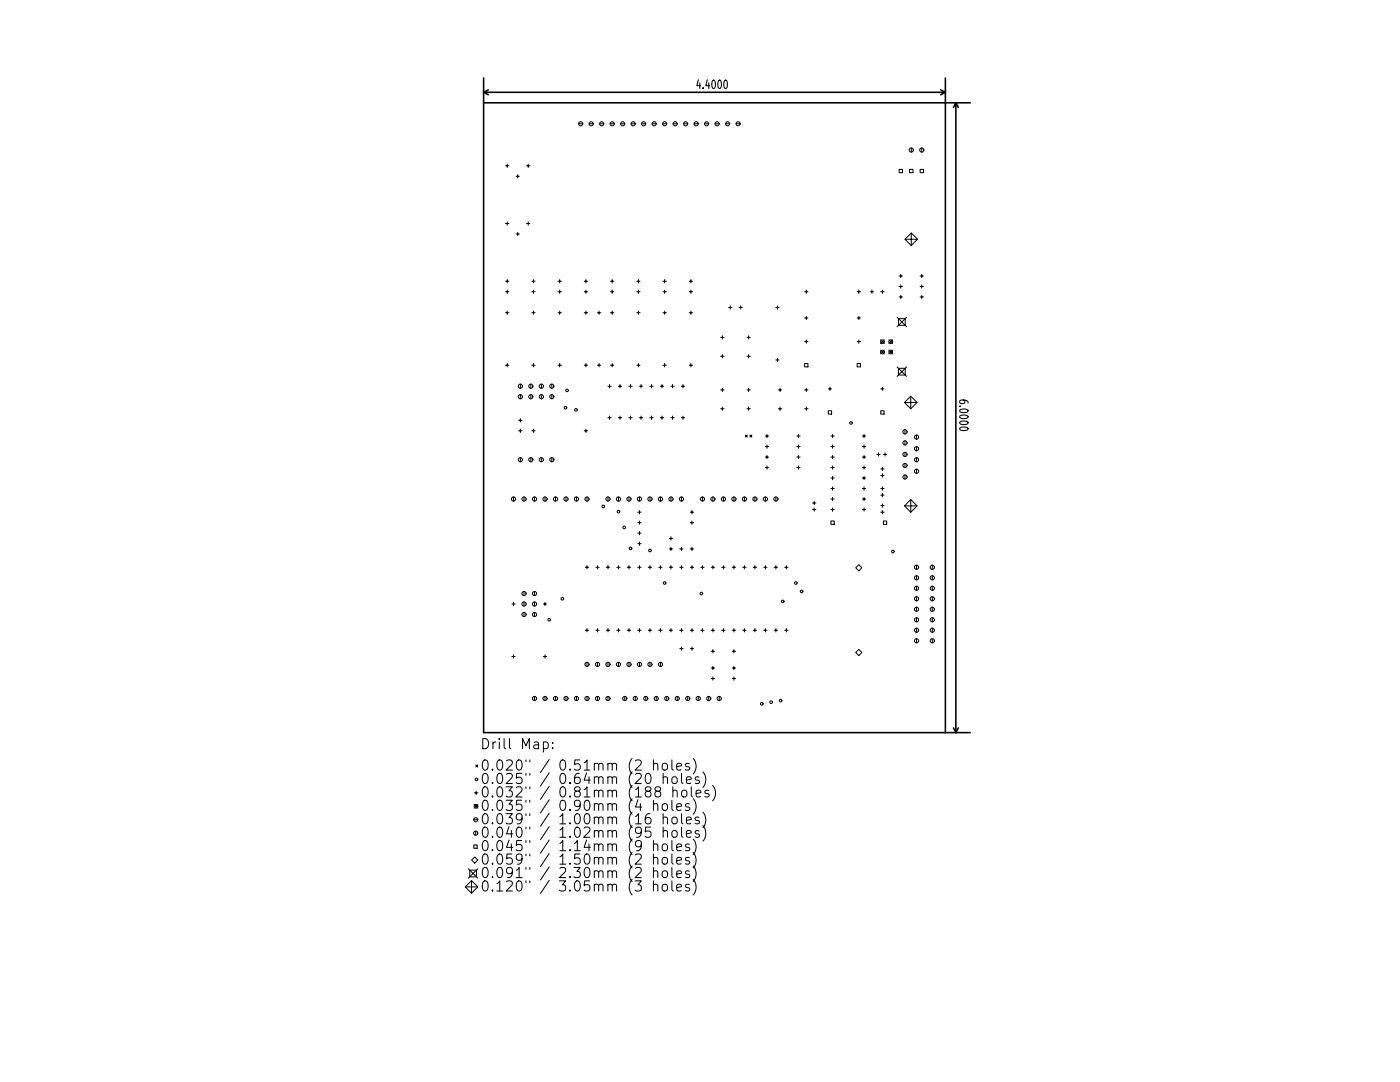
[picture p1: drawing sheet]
<svg xmlns="http://www.w3.org/2000/svg" width="279mm" height="216mm" viewBox="0 0 279 216" stroke-linecap="round" stroke-linejoin="round" font-family="sans-serif">
<g fill="none" stroke="#000" stroke-width=".21">
<path d="M139.4 15.9l-.3 1.2h.7M139.7 16.5v1.2M140.3 17.5v.2M141.2 15.9l-.3 1.2h.7M141.5 16.5v1.2M142.2 16.1l.3-.1a1.27 1.27 0 0 1 0 1.7 .99 .99 0 0 1-.3-1.6zM143.4 16.1l.3-.1a1.27 1.27 0 0 1 0 1.7 .99 .99 0 0 1-.3-1.6zM144.6 16.1l.3-.1a1.27 1.27 0 0 1 0 1.7 .99 .99 0 0 1-.3-1.6zM192.2 79.8l.4 .3-.1 .3-.3 .1-.6-.1v-.5a1.6 1.6 0 0 1 1.5 .2l.1 .3M191.5 81.1h.2M191.6 81.8a1.37 1.37 0 0 1 1.6 .1 .99 .99 0 0 1-1.5 .3l-.2-.2zM191.6 83a1.37 1.37 0 0 1 1.6 .1 .99 .99 0 0 1-1.5 .3l-.2-.2z"/>
<path d="M191.6 84.2a1.37 1.37 0 0 1 1.6 .1 .99 .99 0 0 1-1.5 .3l-.2-.2zM191.6 85.4a1.37 1.37 0 0 1 1.6 .1 .99 .99 0 0 1-1.5 .3l-.2-.2z"/>
</g>
<g fill="none" stroke="#000" stroke-width=".31">
<path d="M96.5 15.5v130.7h97.1M96.5 18.4h92.2M96.5 18.4l.9 .5M97.4 17.9l-.9 .5M187.7 17.9l1 .5M188.7 15.5v130.7M188.7 18.4l-1 .5M96.5 20.5h97.1M190.8 20.5v125.7M190.8 20.5l-.5 .9M190.8 20.5l.4 .9M190.3 145.3l.5 .9"/>
<path d="M191.2 145.3l-.4 .9"/>
</g>
<g fill="none" stroke="#000" stroke-width=".2">
<path d="M100.9 33.1h.7M101.2 32.7v.7M103 35.2h.7M103.3 34.8v.7M105.1 33.1h.7M105.4 32.7v.7M115.5 24.7h.8M117.6 24.7h.8M119.7 24.7h.8M121.8 24.7h.8M123.9 24.7h.8M126 24.7h.8"/>
<path d="M128 24.7h.9M130.1 24.7h.9M132.2 24.7h.9M134.3 24.7h.8M136.4 24.7h.8M138.5 24.7h.8M140.6 24.7h.8M142.7 24.7h.8M144.8 24.7h.8M146.9 24.7h.8M179.4 33.8h.7v.7h-.7zM181.5 33.8h.7v.7h-.7z"/>
<path d="M181.9 29.5v.9M183.6 33.8h.7v.7h-.7zM184 29.5v.9M100.9 44.6h.7M100.9 56.1h.7M100.9 58.2h.7M101.2 44.3v.6M101.2 55.8v.7M101.2 57.9v.6M103 46.7h.7M103.3 46.4v.6M105.1 44.6h.7"/>
<path d="M105.4 44.3v.6M106.1 56.1h.7M106.1 58.2h.7M106.5 55.8v.7M106.5 57.9v.6M111.4 56.1h.6M111.4 58.2h.6M111.7 55.8v.7M111.7 57.9v.6M116.6 56.1h.7M116.6 58.2h.7M116.9 55.8v.7"/>
<path d="M116.9 57.9v.6M121.8 56.1h.7M121.8 58.2h.7M122.2 55.8v.7M122.2 57.9v.6M127.1 56.1h.6M127.1 58.2h.6M127.4 55.8v.7M127.4 57.9v.6M132.3 56.1h.7M132.3 58.2h.7M132.6 55.8v.7"/>
<path d="M132.6 57.9v.6M137.5 56.1h.7M137.5 58.2h.7M137.9 55.8v.7M137.9 57.9v.6M160.6 58.2h.7M160.9 57.9v.6M171.1 58.2h.6M171.4 57.9v.6M173.7 58.2h.6M174 57.9v.6M175.8 58.2h.6"/>
<path d="M176.1 57.9v.6M179.4 55.1h.7M179.4 57.2h.7M179.4 59.3h.7M179.8 54.7v.7M179.8 56.8v.7M179.8 58.9v.7M180.6 47.7h2.5M181.9 46.5l1.2 1.2-1.2 1.3-1.3-1.3zM181.9 46.5v2.5M183.6 55.1h.7M183.6 57.2h.7"/>
<path d="M183.6 59.3h.7M184 54.7v.7M184 56.8v.7M184 58.9v.7M100.9 62.4h.7M100.9 72.9h.7M101.2 62.1v.6M101.2 72.5v.7M103.8 76.6v.9M103.8 78.7v.9M105.9 76.6v.9M105.9 78.7v.9"/>
<path d="M106.1 62.4h.7M106.1 72.9h.7M106.5 62.1v.6M106.5 72.5v.7M108 76.6v.9M108 78.7v.9M110.1 76.6v.9M110.1 78.7v.9M111.4 62.4h.6M111.4 72.9h.6M111.7 62.1v.6M111.7 72.5v.7"/>
<path d="M116.6 62.4h.7M116.6 72.9h.7M116.9 62.1v.6M116.9 72.5v.7M119.2 62.4h.7M119.2 72.9h.7M119.6 62.1v.6M119.6 72.5v.7M121.3 77.1h.7M121.6 76.7v.7M121.8 62.4h.7M121.8 72.9h.7"/>
<path d="M122.2 62.1v.6M122.2 72.5v.7M123.4 77.1h.7M123.7 76.7v.7M125.5 77.1h.7M125.8 76.7v.7M127.1 62.4h.6M127.1 72.9h.6M127.4 62.1v.6M127.4 72.5v.7M127.6 77.1h.7M127.9 76.7v.7"/>
<path d="M129.7 77.1h.7M130 76.7v.7M131.8 77.1h.7M132.1 76.7v.7M132.3 62.4h.7M132.3 72.9h.7M132.6 62.1v.6M132.6 72.5v.7M133.9 77.1h.7M134.2 76.7v.7M136 77.1h.6M136.3 76.7v.7"/>
<path d="M137.5 62.4h.7M137.5 72.9h.7M137.9 62.1v.6M137.9 72.5v.7M143.8 67.3h.7M143.8 71.1h.7M143.8 77.8h.7M144.2 67v.7M144.2 70.8v.6M144.2 77.5v.6M145.4 61.4h.7M145.7 61v.7"/>
<path d="M147.5 61.4h.7M147.8 61v.7M149.1 67.3h.6M149.1 71.1h.6M149.1 77.8h.6M149.4 67v.7M149.4 70.8v.6M149.4 77.5v.6M154.8 61.4h.7M154.8 71.8h.7M155.2 61v.7M155.2 71.5v.7"/>
<path d="M155.3 77.8h.7M155.7 77.5v.6M160.6 77.8h.7M160.6 63.4h.7M160.6 68.2h.7M160.6 72.5h.7v.7h-.7zM160.9 63.1v.7M160.9 67.8v.7M160.9 77.5v.6M165.3 77.6h.7M165.6 77.3v.6M171.1 63.4h.6"/>
<path d="M171.1 68.2h.6M171.1 72.5h.6v.7h-.6zM171.4 63.1v.7M171.4 67.8v.7M175.7 67.8l.8 .7M175.7 69.9l.8 .7M175.8 77.6h.6M176.1 77.3v.6M176.5 67.8l-.8 .7M176.5 69.9l-.8 .7M177.4 67.8l.7 .7M177.4 69.9l.7 .7"/>
<path d="M178.1 67.8l-.7 .7M178.1 69.9l-.7 .7M179 73.2l1.9 1.9M179 63.3l1.9 1.9M179.3 63.6h1.4v1.3h-1.4zM179.3 73.5h1.4v1.3h-1.4zM180.9 63.3l-1.9 1.9M180.9 73.2l-1.9 1.9M181.8 79.1v2.5M102.5 99.2v.8M103.5 83.9h.7M103.5 86h.7"/>
<path d="M103.8 83.5v.7M103.8 85.6v.7M103.8 91.3v.8M104.6 99.2v.8M105.9 91.3v.8M106.1 86h.7M106.5 85.6v.7M106.7 99.2v.8M108 91.3v.8M108.8 99.2v.8M110.1 91.3v.8M110.9 99.2v.8"/>
<path d="M113 99.2v.8M115 99.2v.8M116.6 86h.7M116.9 85.6v.7M117.1 99.2v.8M121.3 83.3h.7M121.3 99.2v.8M121.6 83v.7M123.4 83.3h.7M123.4 99.2v.8M123.7 83v.7M125.5 83.3h.7"/>
<path d="M125.5 99.2v.8M125.8 83v.7M127.6 83.3h.7M127.6 99.2v.8M127.9 83v.7M129.7 83.3h.7M129.7 99.2v.8M130 83v.7M131.8 83.3h.7M131.8 99.2v.8M132.1 83v.7M133.9 83.3h.7"/>
<path d="M133.9 99.2v.8M134.2 83v.7M136 83.3h.6M136 99.2v.8M136.3 83v.7M140.2 99.2v.8M142.3 99.2v.8M143.8 81.6h.7M144.2 81.2v.7M144.4 99.2v.8M146.5 99.2v.8M148.6 99.2v.8"/>
<path d="M148.7 86.8l.5 .4M149.1 81.6h.6M149.2 86.8l-.5 .4M149.4 81.2v.7M149.6 86.8l.5 .4M150.1 86.8l-.5 .4M150.7 99.2v.8M152.7 87h.7M152.7 89.1h.7M152.7 91.2h.7M152.7 93.3h.7M152.8 99.2v.8"/>
<path d="M153.1 86.7v.6M153.1 88.8v.6M153.1 90.9v.6M153.1 93v.6M154.8 99.2v.8M155.3 81.6h.7M155.7 81.2v.7M159 87h.7M159 89.1h.7M159 91.2h.7M159 93.3h.7M159.3 86.7v.6"/>
<path d="M159.3 88.8v.6M159.3 90.9v.6M159.3 93v.6M160.6 81.6h.7M160.9 81.2v.7M165.3 82h.7v.6h-.7zM165.8 87h.7M165.8 89.1h.7M165.8 91.2h.7M165.8 93.3h.7M165.8 95.4h.7M165.8 97.5h.7"/>
<path d="M165.8 99.6h.7M166.2 86.7v.6M166.2 88.8v.6M166.2 90.9v.6M166.2 93v.6M166.2 95.1v.6M166.2 97.2v.6M166.2 99.2v.7M172.1 87h.7M172.1 89.1h.7M172.1 91.2h.7M172.1 93.3h.7"/>
<path d="M172.1 95.4h.7M172.1 97.5h.7M172.1 99.6h.7M172.4 86.7v.6M172.4 88.8v.6M172.4 90.9v.6M172.4 93v.6M172.4 95.1v.6M172.4 97.2v.6M172.4 99.2v.7M175 90.7h.7M175.3 90.3v.7"/>
<path d="M175.8 97.5h.6M175.8 93.6h.6M175.8 94.9h.6M175.8 98.8h.6M175.8 82h.6v.6h-.6zM176.1 93.2v.7M176.1 94.5v.7M176.1 97.2v.6M176.1 98.5v.6M176.3 90.7h.7M176.6 90.3v.7M180.5 80.3l1.3-1.2 1.2 1.2-1.2 1.3z"/>
<path d="M180.5 80.3h2.5M180.6 85.8v.8M180.6 88v.8M180.6 90.3v.8M180.6 92.5v.8M180.6 94.8v.8M181.8 99.7v2.5M182.9 86.8v.8M182.9 89.1v.8M182.9 91.3v.8M182.9 93.6v.8M104.6 118v.8"/>
<path d="M106.7 118v.8M116.8 113.2h.7M117.1 112.9v.6M118.9 113.2h.7M119.2 112.9v.6M121 113.2h.7M121.3 112.9v.6M123.1 113.2h.7M123.4 112.9v.6M125.2 113.2h.7M125.5 112.9v.6M127.3 113.2h.7"/>
<path d="M127.3 102.2h.7M127.3 104.3h.7M127.3 106.4h.7M127.3 108.5h.7M127.6 101.9v.6M127.6 104v.6M127.6 106.1v.6M127.6 108.1v.7M127.6 112.9v.6M129.4 113.2h.6M129.7 112.9v.6M131.5 113.2h.6"/>
<path d="M131.8 112.9v.6M133.6 113.2h.6M133.6 107.4h.6M133.6 109.5h.6M133.9 107.1v.7M133.9 109.2v.7M133.9 112.9v.6M135.7 113.2h.6M135.7 109.5h.6M136 109.2v.7M136 112.9v.6M137.8 113.2h.6"/>
<path d="M137.8 102.2h.6M137.8 104.3h.6M137.8 109.5h.6M138.1 101.9v.6M138.1 104v.6M138.1 109.2v.7M138.1 112.9v.6M139.8 113.2h.7M140.2 112.9v.6M141.9 113.2h.7M142.3 112.9v.6M144 113.2h.7"/>
<path d="M144.4 112.9v.6M146.1 113.2h.7M146.5 112.9v.6M148.2 113.2h.7M148.6 112.9v.6M150.3 113.2h.7M150.7 112.9v.6M152.4 113.2h.7M152.8 112.9v.6M154.5 113.2h.7M154.8 112.9v.6M156.6 113.2h.7"/>
<path d="M156.9 112.9v.6M162.2 100.4h.6M162.2 101.7h.6M162.5 100v.7M162.5 101.3v.7M165.8 101.7h.7M165.8 104h.7v.6h-.7zM166.2 101.3v.7M171.4 112.7l.6 .6-.6 .6-.6-.6zM172.1 101.7h.7M172.4 101.3v.7M175.8 102.2h.6"/>
<path d="M175.8 100.9h.6M176.1 100.6v.6M176.1 101.9v.6M176.3 104h.7v.6h-.7zM180.5 100.9l1.3-1.2 1.2 1.2-1.2 1.3zM180.5 100.9h2.5M182.9 112.8v.8M182.9 114.9v.8M182.9 117v.8M182.9 119.1v.8M186.1 112.8v.8M186.1 114.9v.8"/>
<path d="M186.1 117v.8M186.1 119.1v.8M102.1 120.5h.7M102.1 131h.7M102.5 120.2v.7M102.5 130.7v.6M104.6 120.1v.8M104.6 122.2v.8M106.7 120.1v.8M106.7 122.2v.8M106.7 139v.8M108.4 120.5h.7"/>
<path d="M108.4 131h.7M108.8 120.2v.7M108.8 130.7v.6M108.8 139v.8M110.9 139v.8M113 139v.8M115 139v.8M116.8 125.8h.7M117.1 125.4v.7M117.1 132.2v.8M117.1 139v.8M118.9 125.8h.7"/>
<path d="M119.2 125.4v.7M119.2 132.2v.8M119.2 139v.8M121 125.8h.7M121.3 125.4v.7M121.3 132.2v.8M121.3 139v.8M123.1 125.8h.7M123.4 125.4v.7M123.4 132.2v.8M124.7 139v.8M125.2 125.8h.7"/>
<path d="M125.5 125.4v.7M125.5 132.2v.8M126.8 139v.8M127.3 125.8h.7M127.6 125.4v.7M127.6 132.2v.8M128.9 139v.8M129.4 125.8h.6M129.7 125.4v.7M129.7 132.2v.8M131 139v.8M131.5 125.8h.6"/>
<path d="M131.8 125.4v.7M131.8 132.2v.8M133.1 139v.8M133.6 125.8h.6M133.9 125.4v.7M135.2 139v.8M135.7 125.8h.6M135.7 129.4h.6M136 125.4v.7M136 129.1v.7M137.3 139v.8M137.8 125.8h.6"/>
<path d="M137.8 129.4h.6M138.1 125.4v.7M138.1 129.1v.7M139.3 139v.8M139.8 125.8h.7M140.2 125.4v.7M141.4 139v.8M141.9 125.8h.7M141.9 130h.7M141.9 133.3h.7M141.9 135.4h.7M142.3 125.4v.7"/>
<path d="M142.3 129.6v.7M142.3 133v.6M142.3 135.1v.6M143.5 139v.8M144 125.8h.7M144.4 125.4v.7M146.1 125.8h.7M146.1 130h.7M146.1 133.3h.7M146.1 135.4h.7M146.5 125.4v.7M146.5 129.6v.7"/>
<path d="M146.5 133v.6M146.5 135.1v.6M148.2 125.8h.7M148.6 125.4v.7M150.3 125.8h.7M150.7 125.4v.7M152.4 125.8h.7M152.8 125.4v.7M154.5 125.8h.7M154.8 125.4v.7M156.6 125.8h.7M156.9 125.4v.7"/>
<path d="M171.4 129.6l.6 .6-.6 .6-.6-.6zM182.9 121.2v.8M182.9 123.2v.9M182.9 125.3v.9M182.9 127.4v.9M186.1 121.2v.8M186.1 123.2v.9M186.1 125.3v.9M186.1 127.4v.9M94.7 158.2h.7M94.9 152.6l.5 .5M95 157.9v.6"/>
<path d="M95.4 152.6l-.5 .5M96.4 147.4a1.03 1.03 0 0 1 1.1 1 1.03 1.03 0 0 1-1.1 1zM96.4 151.8a.49 .49 0 0 1 .5-.2 .49 .49 0 0 1 .4 .4 1.05 1.05 0 0 1-.6 1.7 1.24 1.24 0 0 1-.3-1.9zM96.4 154.5l.5-.2a1.27 1.27 0 0 1 0 2h-.2a1.23 1.23 0 0 1-.3-1.8zM96.4 159.9l.5-.2a1.27 1.27 0 0 1 0 2h-.2a1.23 1.23 0 0 1-.3-1.8zM96.5 157.1a.48 .48 0 0 1 .8 .3 1.05 1.05 0 0 1-.6 1.6 1.35 1.35 0 0 1-.2-1.9zM98.3 153.5v.2M98.3 156.2v.1M98.3 158.8v.2M98.4 148v1.4M99 148l-.4 .1-.2 .3M99.4 151.8a.49 .49 0 0 1 .5-.2 .49 .49 0 0 1 .3 .4 1.05 1.05 0 0 1-.6 1.7 1.24 1.24 0 0 1-.2-1.9z"/>
<path d="M99.4 154.5l.4-.2a1.27 1.27 0 0 1 0 2h-.2a1.23 1.23 0 0 1-.2-1.8zM99.4 159.9l.4-.2a1.27 1.27 0 0 1 0 2h-.2a1.23 1.23 0 0 1-.2-1.8zM99.4 157.1a.48 .48 0 0 1 .8 .3 1.05 1.05 0 0 1-.6 1.6 1.35 1.35 0 0 1-.2-1.9zM99.6 147.4v.2M99.6 148v1.4M100.6 147.4v1.7l.3 .3M101 157h1.3l-.7 .8a.55 .55 0 0 1 .7 .4v.4l-.2 .3-.8 .1-.3-.2M101 159.7h1.3l-.7 .8a.55 .55 0 0 1 .7 .3v.5l-.2 .3-.8 .1-.3-.2M101.1 151.8l.3-.2 .7 .1a.55 .55 0 0 1 .1 .8l-1.2 1.2h1.3M101.1 154.5l.3-.2 .7 .1a.55 .55 0 0 1 .1 .8l-1.2 1.1h1.3M101.7 147.4v1.7l.3 .3M103 157.2l.3-.2 .7 .1a.55 .55 0 0 1 .1 .8l-1.2 1.1h1.3"/>
<path d="M103.3 151.7a.48 .48 0 0 1 .8 .3 1.05 1.05 0 0 1-.6 1.7 1.35 1.35 0 0 1-.2-2zM104.1 154.3h-1l-.1 1 .3-.2 .7 .1 .2 .3-.1 .7-.3 .1h-.5l-.3-.1M104.1 159.7h-1l-.1 .9 .3-.1h.7l.2 .3-.1 .7-.3 .2h-.5l-.3-.2M104.3 149.4v-2l.7 1.4 .6-1.4v2M105 151.6v.4M105 154.3v.4M105 157v.4M105 159.7v.4M105.7 151.6v.4M105.7 154.3v.4M105.7 157v.4M105.7 159.7v.4"/>
<path d="M106.6 148.1h.8l.1 1.3M107.5 148.5l-.7 .1a.4 .4 0 0 0-.3 .4 .4 .4 0 0 0 .3 .4l.7-.1M108.4 148.1l.6-.1 .4 .4v.6l-.2 .3h-.8M108.4 148v2.1M109.6 151.5l-1.7 2.7M109.6 154.2l-1.7 2.6M109.6 156.9l-1.7 2.6M109.6 159.6l-1.7 2.6M110.3 149.2v.2M110.3 148.1v.2M111.9 151.8a.49 .49 0 0 1 .5-.2 .49 .49 0 0 1 .4 .4 1.05 1.05 0 0 1-.6 1.7 1.24 1.24 0 0 1-.3-1.9zM111.9 154.5l.5-.2a1.27 1.27 0 0 1 0 2h-.2a1.24 1.24 0 0 1-.3-1.8z"/>
<path d="M111.9 159.9l.5-.2a1.27 1.27 0 0 1 0 2h-.2a1.24 1.24 0 0 1-.3-1.8zM112 157.1a.48 .48 0 0 1 .8 .3 1.05 1.05 0 0 1-.6 1.6 1.35 1.35 0 0 1-.2-1.9zM113.8 153.5v.2M113.8 156.2v.1M113.8 158.8v.2M115 157.9l-.4-.4 .1-.3 .3-.2 .6 .1 .2 .3-.1 .3-.9 .3-.2 .3 .1 .5 .3 .2h.4l.4-.4-.1-.5-.3-.2M115.6 154.3a.8 .8 0 0 0-1 .9v.8l.2 .3h.6l.3-.1 .1-.7-.2-.3-.6-.1-.4 .4M115.7 151.6h-1l-.1 1 .3-.2 .7 .1 .2 .3-.1 .7-.3 .2h-.5l-.3-.2M116.6 152.2l.6-.6v2.1M116.6 157.6l.6-.6v2M116.6 153.7h1.1M116.6 159h1.1"/>
<path d="M116.9 159.8l.4-.1a1.27 1.27 0 0 1 0 2h-.2a1.36 1.36 0 0 1-.2-1.9zM117.1 154.2l-.5 1.5h1.2M117.5 155v1.3M118.6 152.5a.5 .5 0 0 1 .9 .1v1.1M118.6 155.2a.5 .5 0 0 1 .9 .1v1M118.6 157.9a.5 .5 0 0 1 .9 .1v1M118.6 152.3v1.4M118.6 155v1.3M118.6 157.7v1.3M119.5 152.6l.3-.3 .5 .1v1.3M119.5 155.3l.3-.3 .5 .1v1.2M119.5 158l.3-.3 .5 .1v1.2"/>
<path d="M121.3 152.5a.5 .5 0 0 1 .9 .1v1.1M121.3 155.2a.5 .5 0 0 1 .9 .1v1M121.3 157.9a.5 .5 0 0 1 .9 .1v1M121.3 152.3v1.4M121.3 155v1.3M121.3 157.7v1.3M122.2 152.6l.3-.3 .5 .1 .1 1.3M122.2 155.3l.3-.3 .5 .1 .1 1.2M122.2 158l.3-.3 .5 .1 .1 1.2M126.2 151.3a2.33 2.33 0 0 0 0 3.1M126.2 154a2.33 2.33 0 0 0 0 3.1M126.2 156.7a2.33 2.33 0 0 0 0 3.1"/>
<path d="M126.2 159.4a2.33 2.33 0 0 0 0 3.1M126.8 151.8l.3-.2 .7 .1a.55 .55 0 0 1 .1 .8l-1.2 1.2h1.3M126.8 154.5l.3-.2 .7 .1a.55 .55 0 0 1 .1 .8l-1.2 1.1h1.3M126.8 157.6l.6-.6v2M126.8 159h1.2M127.3 159.6l-.5 1.4h1.3M129 154.5l.4-.2a1.27 1.27 0 0 1 0 2h-.2a1.24 1.24 0 0 1-.2-1.8zM129.2 157.9l-.4-.4 .1-.3 .3-.2 .5 .1 .2 .3-.1 .3-.8 .3-.2 .3v.3l.4 .4h.3l.4-.4-.1-.5-.3-.2M130.4 152.5a.51 .51 0 0 1 .9 .1v1.1M130.4 151.6v2.1M130.4 159.7v2M131.1 157.9l-.4-.4 .1-.3 .3-.2 .6 .1 .2 .3-.1 .3-.9 .3-.2 .3v.3l.4 .4h.4l.4-.4-.1-.5-.3-.2"/>
<path d="M132.3 152.4a.55 .55 0 0 1 .9 .3v.6a.55 .55 0 0 1-.5 .4 .55 .55 0 0 1-.5-.4v-.6zM132.3 155.2a.5 .5 0 0 1 .9 .1v1M132.3 154.3v2M134.1 151.6v1.8l.3 .3M134.1 159.7v1.7l.3 .3M134.2 155.2a.55 .55 0 0 1 .5-.2 .55 .55 0 0 1 .5 .4v.6a.55 .55 0 0 1-.6 .4 .55 .55 0 0 1-.5-.4zM134.3 157.9a.5 .5 0 0 1 .9 .1v1M134.3 157v2M135.1 153l.9-.2-.1-.4-.6-.1-.2 .3 .1 1h.7M136 154.3v1.8l.3 .2M136.2 157.8a.55 .55 0 0 1 .9 .3v.5a.55 .55 0 0 1-.5 .4 .55 .55 0 0 1-.6-.4v-.5zM137 155.7l1-.2-.1-.4-.6-.1-.3 .3 .1 1h.8"/>
<path d="M137.6 152.4l-.5-.1-.3 .3 .1 .3 .7 .2v.5h-.8M138 157v1.7l.2 .3M138.3 151.3a2.33 2.33 0 0 1 0 3.1M138.3 159.4a2.33 2.33 0 0 1 0 3.1M138.9 158.4l1-.2-.1-.4-.6-.1-.3 .3 .1 .9h.8M139.5 155.1l-.5-.1-.3 .3 .1 .3 .7 .2v.5h-.8M140.3 154a2.33 2.33 0 0 1 0 3.1M141.4 157.8l-.4-.1-.3 .3 .1 .3 .6 .1v.5h-.7M142.2 156.7a2.33 2.33 0 0 1 0 3.1M92.8 177l1.3-1.3 1.3 1.3-1.3 1.2zM92.8 177h2.6M93.5 173.3l1.9 1.9"/>
<path d="M93.7 173.6h1.4v1.4h-1.4zM94.1 175.7v2.5M94.1 171.6l.6-.6 .7 .6-.7 .6zM94.5 163.6h.9M94.6 168.6h.6v.7h-.6zM94.6 160.5l.8 .8M94.9 165.8v.9M95.4 160.5l-.8 .8M95.4 173.3l-1.9 1.9M96.4 165.2l.5-.2a1.27 1.27 0 0 1 0 2.1h-.2a1.23 1.23 0 0 1-.3-1.9zM96.4 167.9a.49 .49 0 0 1 .5-.2 .49 .49 0 0 1 .4 .4 1.05 1.05 0 0 1-.6 1.7 1.24 1.24 0 0 1-.3-1.9zM96.4 170.6l.5-.2a1.27 1.27 0 0 1 0 2h-.2a1.23 1.23 0 0 1-.3-1.8z"/>
<path d="M96.4 176l.5-.2a1.27 1.27 0 0 1 0 2h-.2a1.23 1.23 0 0 1-.3-1.8zM96.5 162.5a.48 .48 0 0 1 .8 .2 1.05 1.05 0 0 1-.6 1.7 1.35 1.35 0 0 1-.2-1.9zM96.5 173.2a.48 .48 0 0 1 .8 .3 1.05 1.05 0 0 1-.6 1.6 1.35 1.35 0 0 1-.2-1.9zM98.3 161.5v.2M98.3 164.2v.2M98.3 166.9v.2M98.3 169.6v.2M98.3 172.2v.2M98.3 174.9v.2M98.3 177.6v.2M99.2 176.3l.5-.5v2M99.2 177.8h1.1"/>
<path d="M99.4 165.2l.4-.2a1.27 1.27 0 0 1 0 2.1h-.2a1.23 1.23 0 0 1-.2-1.9zM99.4 167.9a.49 .49 0 0 1 .5-.2 .49 .49 0 0 1 .3 .4 1.05 1.05 0 0 1-.6 1.7 1.24 1.24 0 0 1-.2-1.9zM99.4 170.6l.4-.2a1.27 1.27 0 0 1 0 2h-.2a1.23 1.23 0 0 1-.2-1.8zM99.4 162.5a.48 .48 0 0 1 .8 .2 1.05 1.05 0 0 1-.6 1.7 1.35 1.35 0 0 1-.2-1.9zM99.4 173.2a.48 .48 0 0 1 .8 .3 1.05 1.05 0 0 1-.6 1.6 1.35 1.35 0 0 1-.2-1.9zM101 162.4h1.3l-.7 .7a.55 .55 0 0 1 .7 .4v.5l-.2 .3-.8 .1-.3-.2M101.1 176l.3-.2 .7 .1a.55 .55 0 0 1 .1 .7l-1.2 1.2h1.3M101.6 164.9l-.5 1.5h1.3M101.6 167.6l-.5 1.5h1.3M102.1 165.7v1.4M102.1 168.4v1.4M102.2 170.4h-1l-.1 1 .3-.2 .7 .1 .2 .3-.1 .6-.3 .2h-.5l-.3-.2"/>
<path d="M102.3 174l-.4 .3-.6-.1-.2-.2v-.5l.2-.3 .6-.1 .3 .2a1.34 1.34 0 0 1-.5 1.8h-.4M103 173.7l.6-.6v2M103 175.1h1.2M103.3 165.1l.4-.1a1.27 1.27 0 0 1 0 2.1h-.2a1.35 1.35 0 0 1-.2-2zM103.3 175.9l.4-.1a1.27 1.27 0 0 1 0 2h-.2a1.35 1.35 0 0 1-.2-1.9zM104.1 167.7h-1l-.1 1 .3-.2 .7 .1 .2 .3-.1 .7-.3 .2h-.5l-.3-.2M104.2 163.2l-.4 .4-.6-.1-.2-.3v-.5l.2-.2 .6-.1 .3 .2a1.34 1.34 0 0 1-.5 1.8h-.4M104.2 171.3l-.4 .4-.6-.1-.2-.3v-.5l.2-.3 .6-.1 .3 .2a1.34 1.34 0 0 1-.5 1.8h-.4M105 162.4v.3M105 165v.4M105 167.7v.4M105 170.4v.4"/>
<path d="M105 173.1v.4M105 175.8v.3M105.7 162.4v.3M105.7 165v.4M105.7 167.7v.4M105.7 170.4v.4M105.7 173.1v.4M105.7 175.8v.3M109.6 162.3l-1.7 2.6M109.6 164.9l-1.7 2.7M109.6 167.6l-1.7 2.6M109.6 170.3l-1.7 2.6"/>
<path d="M109.6 173l-1.7 2.6M109.6 175.7l-1.7 2.6M111.6 175.8h1.3l-.7 .7a.55 .55 0 0 1 .7 .4v.5l-.2 .3-.8 .1-.3-.2M111.7 162.9l.6-.5v2M111.7 165.6l.6-.6v2.1M111.7 168.3l.6-.6v2.1M111.7 171l.6-.6v2M111.7 173.3l.3-.2 .7 .1a.55 .55 0 0 1 .1 .8l-1.2 1.1h1.3M111.7 164.4h1.2M111.7 167.1h1.2M111.7 169.8h1.2M111.7 172.4h1.2"/>
<path d="M113.8 161.5v.2M113.8 164.2v.2M113.8 166.9v.2M113.8 169.6v.2M113.8 172.2v.2M113.8 174.9v.2M113.8 177.6v.2M114.5 173.1h1.3l-.7 .8a.55 .55 0 0 1 .7 .3v.5l-.2 .3-.8 .1-.3-.2M114.6 168.3l.6-.6v2.1M114.6 169.8h1.2M114.8 165.2l.5-.2a1.27 1.27 0 0 1 0 2.1h-.2a1.24 1.24 0 0 1-.3-1.9zM114.8 176l.5-.2a1.27 1.27 0 0 1 0 2h-.2a1.24 1.24 0 0 1-.3-1.8z"/>
<path d="M114.9 162.5a.48 .48 0 0 1 .8 .2 1.05 1.05 0 0 1-.6 1.7 1.35 1.35 0 0 1-.2-1.9zM115.7 170.4h-1l-.1 1 .3-.2 .7 .1 .2 .3-.1 .6-.3 .2h-.5l-.3-.2M115.8 160.5l-.4 .4h-.4l-.4-.4v-.4l.2-.3 .6-.1 .3 .2a1.34 1.34 0 0 1-.5 1.8h-.4M116.6 165.2l.3-.2 .6 .1a.55 .55 0 0 1 .1 .8l-1.1 1.2h1.2M116.9 162.5a.48 .48 0 0 1 .7 .2 1.05 1.05 0 0 1-.5 1.7 1.36 1.36 0 0 1-.2-1.9zM116.9 170.5l.4-.1a1.27 1.27 0 0 1 0 2h-.2a1.36 1.36 0 0 1-.2-1.9zM116.9 173.2a.49 .49 0 0 1 .7 .3 1.05 1.05 0 0 1-.5 1.6 1.36 1.36 0 0 1-.2-1.9zM117.1 167.6l-.5 1.5h1.2M117.5 168.4v1.4M117.6 175.8h-.9l-.1 .9 .3-.2 .6 .1 .2 .3-.1 .7-.3 .2h-.4l-.3-.2M118.6 160.5a.5 .5 0 0 1 .9 .1v1.1M118.6 163.2a.5 .5 0 0 1 .9 .1v1.1"/>
<path d="M118.6 165.9a.5 .5 0 0 1 .9 .1v1.1M118.6 168.6a.5 .5 0 0 1 .9 .1v1.1M118.6 171.3a.5 .5 0 0 1 .9 .1v1M118.6 174a.5 .5 0 0 1 .9 .1v1M118.6 176.6a.5 .5 0 0 1 .9 .1v1.1M118.6 160.4v1.3M118.6 163v1.4M118.6 165.7v1.4M118.6 168.4v1.4M118.6 171.1v1.3M118.6 173.8v1.3M118.6 176.4v1.4"/>
<path d="M119.5 160.6l.3-.2 .5 .1v1.2M119.5 163.3l.3-.3 .5 .1v1.3M119.5 166l.3-.3 .5 .1v1.3M119.5 168.7l.3-.3 .5 .1v1.3M119.5 171.4l.3-.3 .5 .1v1.2M119.5 174.1l.3-.3 .5 .1v1.2M119.5 176.7l.3-.3 .5 .1v1.3M121.3 160.5a.5 .5 0 0 1 .9 .1v1.1M121.3 163.2a.5 .5 0 0 1 .9 .1v1.1M121.3 165.9a.5 .5 0 0 1 .9 .1v1.1M121.3 168.6a.5 .5 0 0 1 .9 .1v1.1M121.3 171.3a.5 .5 0 0 1 .9 .1v1"/>
<path d="M121.3 174a.5 .5 0 0 1 .9 .1v1M121.3 176.6a.5 .5 0 0 1 .9 .1v1.1M121.3 160.4v1.3M121.3 163v1.4M121.3 165.7v1.4M121.3 168.4v1.4M121.3 171.1v1.3M121.3 173.8v1.3M121.3 176.4v1.4M122.2 160.6l.3-.2 .5 .1 .1 1.2M122.2 163.3l.3-.3 .5 .1 .1 1.3M122.2 166l.3-.3 .5 .1 .1 1.3"/>
<path d="M122.2 168.7l.3-.3 .5 .1 .1 1.3M122.2 171.4l.3-.3 .5 .1 .1 1.2M122.2 174.1l.3-.3 .5 .1 .1 1.2M122.2 176.7l.3-.3 .5 .1 .1 1.3M126.2 162.1a2.33 2.33 0 0 0 0 3.1M126.2 164.7a2.33 2.33 0 0 0 0 3.1M126.2 167.4a2.33 2.33 0 0 0 0 3.1M126.2 170.1a2.33 2.33 0 0 0 0 3.1M126.2 172.8a2.33 2.33 0 0 0 0 3.1M126.2 175.5a2.33 2.33 0 0 0 0 3.1M126.7 175.8h1.3l-.7 .7a.55 .55 0 0 1 .7 .4v.5l-.2 .3-.8 .1-.3-.2M126.8 162.9l.6-.5v2"/>
<path d="M126.8 170.6l.3-.2 .7 .1a.55 .55 0 0 1 .1 .8l-1.2 1.1h1.3M126.8 173.3l.3-.2 .7 .1a.55 .55 0 0 1 .1 .8l-1.2 1.1h1.3M126.8 164.4h1.2M127.8 160.4v1.3M128 165.9l-.4 .4-.6-.1-.2-.3 .1-.7a.65 .65 0 0 1 .9-.1l.1 .1a1.34 1.34 0 0 1-.5 1.9h-.4M128 168.6l-.4 .4-.6-.1-.2-.3v-.5l.2-.3 .6-.1 .3 .2a1.34 1.34 0 0 1-.5 1.9h-.4M129.7 162.4a.8 .8 0 0 0-.9 .8v.8l.2 .3 .5 .1 .3-.2 .1-.7-.2-.3-.5-.1-.4 .4M129.8 165h-.9l-.1 1 .3-.2 .6 .1 .2 .3-.1 .7-.3 .2h-.4l-.3-.2M130.4 160.5a.5 .5 0 0 1 .9 .1v1.1M130.4 168.6a.51 .51 0 0 1 .9 .1v1.1M130.4 171.3a.51 .51 0 0 1 .9 .1v1M130.4 174a.51 .51 0 0 1 .9 .1v1"/>
<path d="M130.4 176.6a.51 .51 0 0 1 .9 .1v1.1M130.4 167.7v2.1M130.4 170.4v2M130.4 173.1v2M130.4 175.8v2M132.2 160.5a.55 .55 0 0 1 .6-.2 .55 .55 0 0 1 .4 .4v.6a.55 .55 0 0 1-.5 .4 .55 .55 0 0 1-.5-.4zM132.2 171.3a.55 .55 0 0 1 .6-.2 .55 .55 0 0 1 .4 .4v.5a.55 .55 0 0 1-.5 .5 .55 .55 0 0 1-.5-.5zM132.2 174a.55 .55 0 0 1 .6-.2 .55 .55 0 0 1 .4 .3v.6a.55 .55 0 0 1-.5 .4 .55 .55 0 0 1-.5-.4zM132.3 163.2a.5 .5 0 0 1 .9 .1v1.1M132.3 165.9a.5 .5 0 0 1 .9 .1v1.1M132.3 168.5a.55 .55 0 0 1 .9 .3v.6a.55 .55 0 0 1-.5 .4 .55 .55 0 0 1-.5-.4v-.6zM132.3 176.5a.55 .55 0 0 1 .9 .3v.6a.55 .55 0 0 1-.5 .4 .55 .55 0 0 1-.5-.4v-.6z"/>
<path d="M132.3 162.4v2M132.3 165v2.1M134.1 167.7v1.8l.3 .3M134.1 170.4v1.7l.3 .3M134.1 173.1v1.7l.3 .3M134.1 175.8v1.7l.3 .3M134.3 163.1a.55 .55 0 0 1 .9 .3v.6a.55 .55 0 0 1-.6 .4 .55 .55 0 0 1-.5-.4v-.6zM134.3 165.8a.55 .55 0 0 1 .9 .3v.6a.55 .55 0 0 1-.6 .4 .55 .55 0 0 1-.5-.4v-.6zM135.1 161l.9-.2-.1-.3-.6-.1-.2 .2 .1 1h.7M135.1 169.1l.9-.2-.1-.4-.6-.1-.2 .3 .1 1h.7M135.1 171.8l.9-.2-.1-.4-.6-.1-.2 .3 .1 .9h.7M135.1 174.4l.9-.2-.1-.3-.6-.1-.2 .3 .1 .9h.7"/>
<path d="M135.1 177.1l.9-.2-.1-.4-.6-.1-.2 .3 .1 1h.7M136 162.4v1.7l.3 .3M136 165v1.8l.3 .3M137 163.7l1-.2-.1-.4-.6-.1-.3 .3 .1 1h.8M137 166.4l1-.2-.1-.4-.6-.1-.3 .3 .1 1h.8M137.6 160.5l-.5-.1-.3 .2 .1 .3 .7 .2v.5h-.8M137.6 168.5l-.5-.1-.3 .3 .1 .3 .7 .2v.5h-.8M137.6 171.2l-.5-.1-.3 .3 .1 .3 .7 .2v.4h-.8M137.6 173.9l-.5-.1-.3 .3 .1 .2 .7 .2v.5h-.8M137.6 176.5l-.5-.1-.3 .3 .1 .3 .7 .2v.5h-.8M138.3 167.4a2.33 2.33 0 0 1 0 3.1M138.3 170.1a2.33 2.33 0 0 1 0 3.1"/>
<path d="M138.3 172.8a2.33 2.33 0 0 1 0 3.1M138.3 175.5a2.33 2.33 0 0 1 0 3.1M139.5 163.1l-.5-.1-.3 .3 .1 .3 .7 .2v.5h-.8M139.5 165.8l-.5-.1-.3 .3 .1 .3 .7 .2v.5h-.8M140.3 162.1a2.33 2.33 0 0 1 0 3.1M140.3 164.7a2.33 2.33 0 0 1 0 3.1"/>
<circle cx="115.9" cy="24.7" r=".41"/>
<circle cx="118" cy="24.7" r=".41"/>
<circle cx="120.1" cy="24.7" r=".41"/>
<circle cx="122.2" cy="24.7" r=".41"/>
<circle cx="124.3" cy="24.7" r=".41"/>
<circle cx="126.4" cy="24.7" r=".41"/>
<circle cx="128.5" cy="24.7" r=".41"/>
<circle cx="130.6" cy="24.7" r=".41"/>
<circle cx="132.6" cy="24.7" r=".41"/>
<circle cx="134.7" cy="24.7" r=".41"/>
<circle cx="136.8" cy="24.7" r=".41"/>
<circle cx="138.9" cy="24.7" r=".41"/>
<circle cx="141" cy="24.7" r=".41"/>
<circle cx="143.1" cy="24.7" r=".41"/>
<circle cx="145.2" cy="24.7" r=".41"/>
<circle cx="147.3" cy="24.7" r=".41"/>
<circle cx="181.9" cy="29.9" r=".42"/>
<circle cx="184" cy="29.9" r=".42"/>
<circle cx="103.8" cy="77.1" r=".42"/>
<circle cx="103.8" cy="79.2" r=".42"/>
<circle cx="105.9" cy="77.1" r=".42"/>
<circle cx="105.9" cy="79.2" r=".42"/>
<circle cx="108" cy="77.1" r=".42"/>
<circle cx="108" cy="79.2" r=".42"/>
<circle cx="110.1" cy="77.1" r=".42"/>
<circle cx="110.1" cy="79.2" r=".42"/>
<circle cx="113.2" cy="77.9" r=".26"/>
<circle cx="176.1" cy="68.2" r=".37"/>
<circle cx="176.1" cy="70.2" r=".37"/>
<circle cx="177.8" cy="68.2" r=".37"/>
<circle cx="177.8" cy="70.2" r=".37"/>
<circle cx="102.5" cy="99.6" r=".42"/>
<circle cx="103.8" cy="91.7" r=".42"/>
<circle cx="104.6" cy="99.6" r=".42"/>
<circle cx="105.9" cy="91.7" r=".42"/>
<circle cx="106.7" cy="99.6" r=".42"/>
<circle cx="108" cy="91.7" r=".42"/>
<circle cx="108.8" cy="99.6" r=".42"/>
<circle cx="110.1" cy="91.7" r=".42"/>
<circle cx="110.9" cy="99.6" r=".42"/>
<circle cx="112.9" cy="81.4" r=".26"/>
<circle cx="113" cy="99.6" r=".42"/>
<circle cx="114.9" cy="81.8" r=".26"/>
<circle cx="115" cy="99.6" r=".42"/>
<circle cx="117.1" cy="99.6" r=".42"/>
<circle cx="121.3" cy="99.6" r=".42"/>
<circle cx="123.4" cy="99.6" r=".42"/>
<circle cx="125.5" cy="99.6" r=".42"/>
<circle cx="127.6" cy="99.6" r=".42"/>
<circle cx="129.7" cy="99.6" r=".42"/>
<circle cx="131.8" cy="99.6" r=".42"/>
<circle cx="133.9" cy="99.6" r=".42"/>
<circle cx="136" cy="99.6" r=".42"/>
<circle cx="140.2" cy="99.6" r=".42"/>
<circle cx="142.3" cy="99.6" r=".42"/>
<circle cx="144.4" cy="99.6" r=".42"/>
<circle cx="146.5" cy="99.6" r=".42"/>
<circle cx="148.6" cy="99.6" r=".42"/>
<circle cx="150.7" cy="99.6" r=".42"/>
<circle cx="152.8" cy="99.6" r=".42"/>
<circle cx="154.8" cy="99.6" r=".42"/>
<circle cx="169.8" cy="84.4" r=".26"/>
<circle cx="180.6" cy="95.2" r=".42"/>
<circle cx="180.6" cy="86.2" r=".42"/>
<circle cx="180.6" cy="88.4" r=".42"/>
<circle cx="180.6" cy="92.9" r=".42"/>
<circle cx="180.6" cy="90.7" r=".42"/>
<circle cx="182.9" cy="87.2" r=".42"/>
<circle cx="182.9" cy="89.5" r=".42"/>
<circle cx="182.9" cy="91.7" r=".42"/>
<circle cx="182.9" cy="94" r=".42"/>
<circle cx="104.6" cy="118.4" r=".42"/>
<circle cx="106.7" cy="118.4" r=".42"/>
<circle cx="112.2" cy="119.5" r=".26"/>
<circle cx="120.4" cy="101.1" r=".26"/>
<circle cx="123.4" cy="102.1" r=".26"/>
<circle cx="124.6" cy="105.2" r=".26"/>
<circle cx="125.8" cy="109.4" r=".26"/>
<circle cx="129.7" cy="109.8" r=".26"/>
<circle cx="132.6" cy="116.3" r=".26"/>
<circle cx="140" cy="118.4" r=".26"/>
<circle cx="158.8" cy="116.3" r=".26"/>
<circle cx="160" cy="118" r=".26"/>
<circle cx="178.2" cy="110.1" r=".26"/>
<circle cx="182.9" cy="119.5" r=".42"/>
<circle cx="182.9" cy="113.2" r=".42"/>
<circle cx="182.9" cy="117.4" r=".42"/>
<circle cx="182.9" cy="115.3" r=".42"/>
<circle cx="186.1" cy="119.5" r=".42"/>
<circle cx="186.1" cy="113.2" r=".42"/>
<circle cx="186.1" cy="117.4" r=".42"/>
<circle cx="186.1" cy="115.3" r=".42"/>
<circle cx="104.6" cy="120.5" r=".42"/>
<circle cx="104.6" cy="122.6" r=".42"/>
<circle cx="106.7" cy="120.5" r=".42"/>
<circle cx="106.7" cy="122.6" r=".42"/>
<circle cx="106.7" cy="139.4" r=".42"/>
<circle cx="108.8" cy="139.4" r=".42"/>
<circle cx="109.6" cy="123.7" r=".26"/>
<circle cx="110.9" cy="139.4" r=".42"/>
<circle cx="113" cy="139.4" r=".42"/>
<circle cx="115" cy="139.4" r=".42"/>
<circle cx="117.1" cy="139.4" r=".42"/>
<circle cx="117.1" cy="132.6" r=".42"/>
<circle cx="119.2" cy="139.4" r=".42"/>
<circle cx="119.2" cy="132.6" r=".42"/>
<circle cx="121.3" cy="139.4" r=".42"/>
<circle cx="121.3" cy="132.6" r=".42"/>
<circle cx="123.4" cy="132.6" r=".42"/>
<circle cx="124.7" cy="139.4" r=".42"/>
<circle cx="125.5" cy="132.6" r=".42"/>
<circle cx="126.8" cy="139.4" r=".42"/>
<circle cx="127.6" cy="132.6" r=".42"/>
<circle cx="128.9" cy="139.4" r=".42"/>
<circle cx="129.7" cy="132.6" r=".42"/>
<circle cx="131" cy="139.4" r=".42"/>
<circle cx="131.8" cy="132.6" r=".42"/>
<circle cx="133.1" cy="139.4" r=".42"/>
<circle cx="135.2" cy="139.4" r=".42"/>
<circle cx="137.3" cy="139.4" r=".42"/>
<circle cx="139.3" cy="139.4" r=".42"/>
<circle cx="141.4" cy="139.4" r=".42"/>
<circle cx="143.5" cy="139.4" r=".42"/>
<circle cx="155.8" cy="139.8" r=".26"/>
<circle cx="156.2" cy="120" r=".26"/>
<circle cx="182.9" cy="125.8" r=".42"/>
<circle cx="182.9" cy="127.9" r=".42"/>
<circle cx="182.9" cy="123.7" r=".42"/>
<circle cx="182.9" cy="121.6" r=".42"/>
<circle cx="186.1" cy="125.8" r=".42"/>
<circle cx="186.1" cy="123.7" r=".42"/>
<circle cx="186.1" cy="127.9" r=".42"/>
<circle cx="186.1" cy="121.6" r=".42"/>
<circle cx="95.1" cy="155.5" r=".26"/>
<circle cx="152" cy="140.4" r=".26"/>
<circle cx="153.9" cy="140.1" r=".26"/>
<circle cx="94.9" cy="166.2" r=".42"/>
<circle cx="94.9" cy="163.6" r=".41"/>
<circle cx="95" cy="160.9" r=".37"/>
</g>
</svg>
